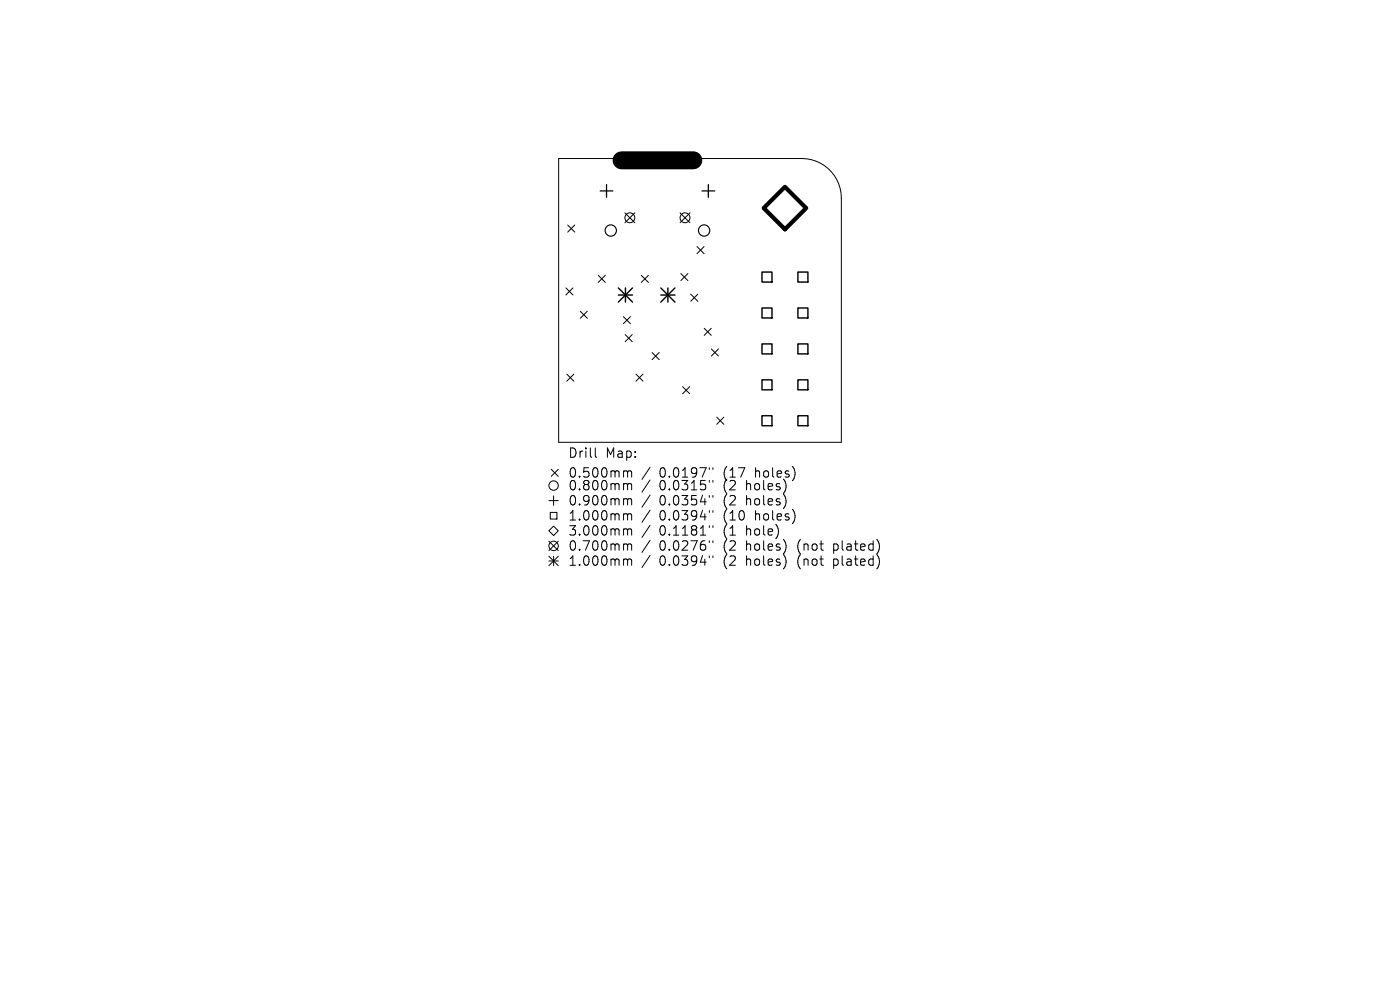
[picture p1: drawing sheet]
<svg xmlns="http://www.w3.org/2000/svg" width="297mm" height="210mm" viewBox="0 0 297 210" stroke-linecap="round" stroke-linejoin="round" font-family="sans-serif">
<defs><g id="words">
<g font-size="2.8">
<text x="120.4" y="97.4">Drill</text>
<text x="120.4" y="101.6">0.500mm</text>
<text x="128.5" y="97.4">Map:</text>
<text x="139.9" y="101.6">0.0197&quot;</text>
<text x="153.6" y="101.6">(17</text>
<text x="160.5" y="101.6">holes)</text>
<text x="120.4" y="104.3">0.800mm</text>
<text x="120.4" y="107.5">0.900mm</text>
<text x="139.9" y="104.3">0.0315&quot;</text>
<text x="139.9" y="107.5">0.0354&quot;</text>
<text x="153.6" y="104.3">(2</text>
<text x="153.6" y="107.5">(2</text>
<text x="158.6" y="104.3">holes)</text>
<text x="158.6" y="107.5">holes)</text>
<text x="120.4" y="110.7">1.000mm</text>
<text x="120.4" y="113.9">3.000mm</text>
<text x="139.9" y="110.7">0.0394&quot;</text>
<text x="139.9" y="113.9">0.1181&quot;</text>
<text x="153.6" y="110.7">(10</text>
<text x="153.6" y="113.9">(1</text>
<text x="158.6" y="113.9">hole)</text>
<text x="160.5" y="110.7">holes)</text>
<text x="120.4" y="117.1">0.700mm</text>
<text x="139.9" y="117.1">0.0276&quot;</text>
<text x="153.6" y="117.1">(2</text>
<text x="158.6" y="117.1">holes)</text>
<text x="169.6" y="117.1">(not</text>
<text x="177.5" y="117.1">plated)</text>
<text x="120.4" y="120.3">1.000mm</text>
<text x="139.9" y="120.3">0.0394&quot;</text>
<text x="153.6" y="120.3">(2</text>
<text x="158.6" y="120.3">holes)</text>
<text x="169.6" y="120.3">(not</text>
<text x="177.5" y="120.3">plated)</text>
</g>
</g></defs>
<g fill="none" stroke="#000" stroke-width=".21">
<path d="M118.5 33.6h51.6a8.4 8.4 0 0 1 8.4 8.4v51.8h-60zM120.4 47.7l1.5 1.5M121.9 47.7l-1.5 1.5M126.9 58.4l1.5 1.5M128.4 58.4l-1.5 1.5M132.6 45.2l2.1 2.1M134.7 45.2l-2.1 2.1M136.1 58.4l1.5 1.5M137.6 58.4l-1.5 1.5M144.3 45.2l2.1 2.1M144.4 58l1.5 1.5M145.9 58l-1.5 1.5"/>
<path d="M146.4 45.2l-2.1 2.1M147.9 52.3l1.5 1.5M149.4 52.3l-1.5 1.5M120.1 61.1l1.5 1.5M120.2 79.4l1.5 1.5M121.6 61.1l-1.5 1.5M121.7 79.4l-1.5 1.5M123.1 66l1.5 1.5M124.6 66l-1.5 1.5M132.2 67.2l1.5 1.5M132.6 71l1.5 1.5M133.7 67.2l-1.5 1.5"/>
<path d="M134.1 71l-1.5 1.5M134.9 79.4l1.5 1.5M136.4 79.4l-1.5 1.5M138.3 74.8l1.5 1.5M139.8 74.8l-1.5 1.5M146.5 62.4l1.5 1.5M148 62.4l-1.5 1.5M149.4 69.6l1.5 1.5M150.9 69.6l-1.5 1.5M150.9 74l1.5 1.5M152.4 74l-1.5 1.5M116.9 99.6l1.5 1.5"/>
<path d="M118.4 99.6l-1.5 1.5M126.3 95v1.7l.3 .3M132.6 99.9h.3l.2 .3M137.9 99.1l-1.7 2.6M144.8 82l1.5 1.5M146.3 82l-1.5 1.5M150.5 99.2v.4M151.2 99.2v.4M152.1 88.5l1.5 1.5M153.6 88.5l-1.5 1.5M116.4 112.6l1-1 1 1-1 1zM116.4 106.2h2"/>
<path d="M116.4 114.8l2 2M116.4 118l2 2M116.4 119h2M116.7 108.7h1.4v1.4h-1.4zM117.4 105.2v2M117.4 118v2M118.4 114.8l-2 2M118.4 118l-2 2M132.6 102.6h.3l.2 .3M132.6 105.8h.3l.2 .3M132.6 109h.3l.2 .3M132.6 112.2h.3l.2 .3"/>
<path d="M132.6 115.4l.4 .1 .1 .2M132.6 118.6h.3l.2 .3M133.1 100.2l.3-.3 .5 .1 .1 1.2M133.1 100.2v1M133.1 102.9v1M133.1 106.1v1M133.1 109.3v1M133.1 112.5v1M133.1 115.7v1M133.1 118.9v1M133.1 102.9l.3-.3 .5 .1 .1 1.2M133.1 106.1l.3-.3 .5 .1 .1 1.2"/>
<path d="M133.1 109.3l.3-.3 .5 .1 .1 1.2M133.1 112.5l.3-.3 .5 .1 .1 1.2M133.1 115.7l.3-.3 .5 .1 .1 1.2M133.1 118.9l.3-.3 .5 .1 .1 1.2M137.9 101.8l-1.7 2.6M137.9 105l-1.7 2.6M137.9 108.2l-1.7 2.6M137.9 111.4l-1.7 2.6M137.9 114.6l-1.7 2.6M137.9 117.8l-1.7 2.6M150.5 101.9v.4M150.5 105.1v.4"/>
<path d="M150.5 108.3v.4M150.5 111.5v.4M150.5 114.7v.4M150.5 117.9v.4M151.2 101.9v.4M151.2 105.1v.4M151.2 108.3v.4M151.2 111.5v.4M151.2 114.7v.4M151.2 117.9v.4"/>
<circle cx="133.6" cy="46.2" r="1.05"/>
<circle cx="145.3" cy="46.2" r="1.05"/>
<circle cx="117.4" cy="115.8" r="1"/>
<circle cx="117.4" cy="103" r="1"/>
</g>
<path d="M131.9 34h15.2" fill="none" stroke="#000" stroke-width="3.8"/>
<g fill="none" stroke="#000" stroke-width=".24">
<circle cx="129.6" cy="48.9" r="1.2"/>
<circle cx="149.4" cy="48.9" r="1.2"/>
</g>
<path d="M128.7 39.2v2.7M150.3 39.2v2.7M127.3 40.5h2.7M148.9 40.5h2.7" fill="none" stroke="#000" stroke-width=".27"/>
<g fill="none" stroke="#000" stroke-width=".3">
<path d="M161.7 57.7h2.1v2.1h-2.1zM169.3 57.7h2.1v2.1h-2.1zM131.2 61.1l3 3M131.2 62.6h3M132.7 61.1v3M134.2 61.1l-3 3M140.2 62.6h3M140.2 61.1l3 3M141.7 61.1v3M143.2 61.1l-3 3M161.7 65.3h2.1v2.2h-2.1zM161.7 73h2.1v2.1h-2.1z"/>
<path d="M169.3 65.3h2.1v2.2h-2.1zM169.3 73h2.1v2.1h-2.1zM161.7 80.6h2.1v2.1h-2.1zM161.7 88.2h2.1v2.1h-2.1zM169.3 80.6h2.1v2.1h-2.1zM169.3 88.2h2.1v2.1h-2.1z"/>
</g>
<path d="M162 44.1l4.5-4.5 4.5 4.5-4.5 4.5z" fill="none" stroke="#000" stroke-width=".9"/>
<use href="#words"/>
</svg>
